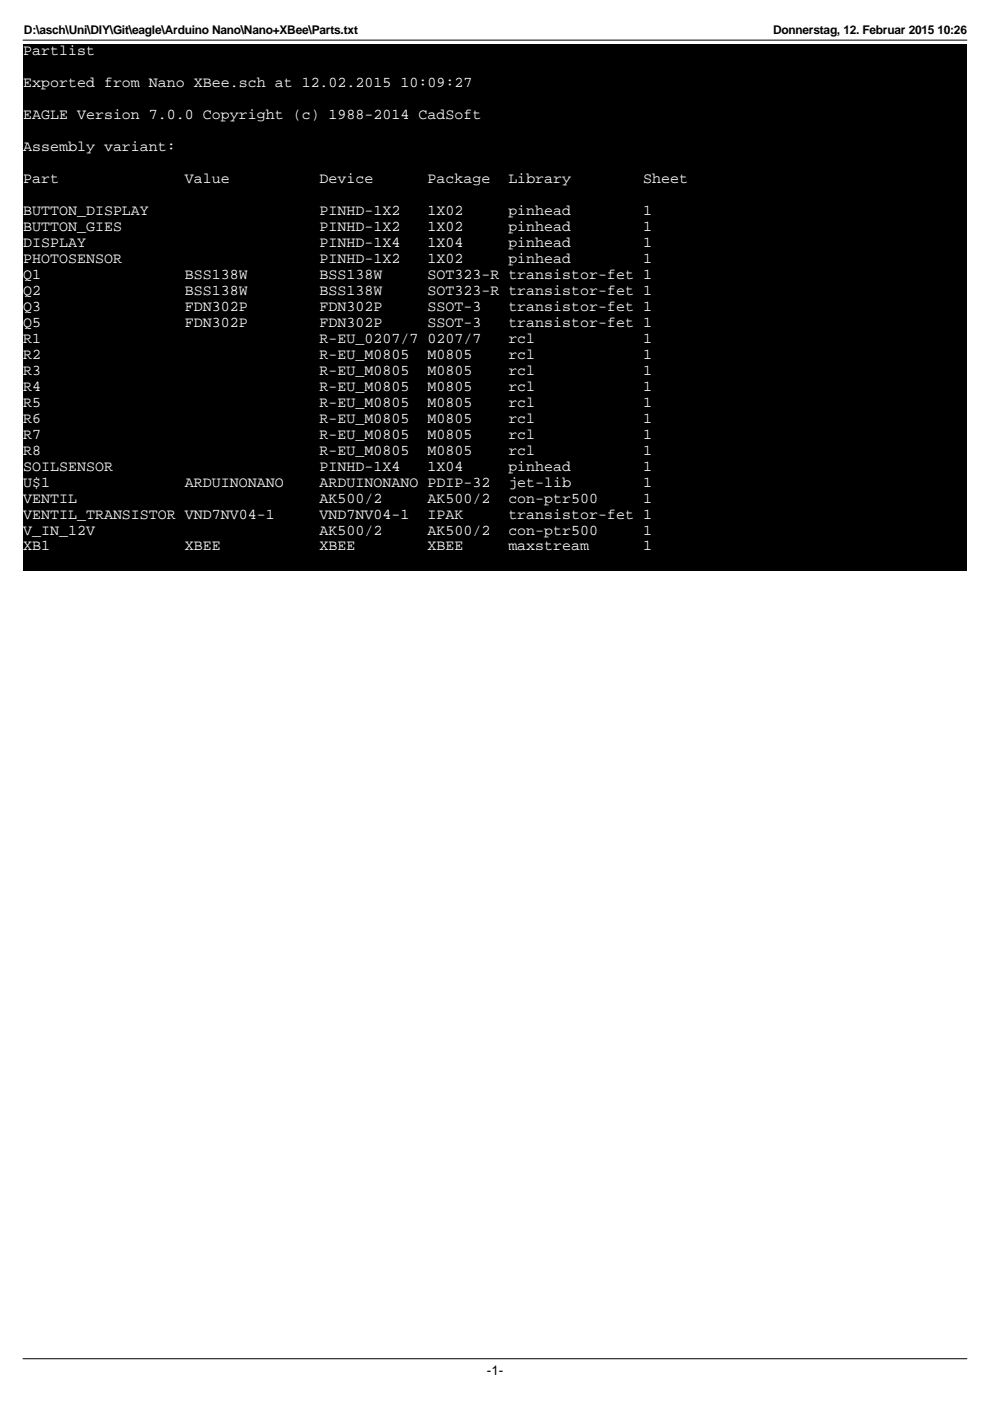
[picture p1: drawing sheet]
<svg xmlns="http://www.w3.org/2000/svg" width="210mm" height="297mm" viewBox="0 0 210 297" stroke-linecap="round" stroke-linejoin="round" font-family="sans-serif">
<defs><g id="words">
<g font-size="3.2" fill="#fff">
<text x="4.9" y="11.7">Partlist</text>
<text x="4.9" y="18.5">Exported from Nano XBee.sch at 12.02.2015 10:09:27</text>
<text x="4.9" y="25.3">EAGLE Version 7.0.0 Copyright (c) 1988-2014 CadSoft</text>
<text x="4.9" y="32">Assembly variant:</text>
<text x="4.9" y="38.8">Part</text>
<text x="39.2" y="38.8">Value</text>
<text x="67.8" y="38.8">Device</text>
<text x="90.6" y="38.8">Package</text>
<text x="107.8" y="38.8">Library</text>
<text x="136.4" y="38.8">Sheet</text>
<text x="4.9" y="45.6">BUTTON_DISPLAY</text>
<text x="67.8" y="45.6">PINHD-1X2</text>
<text x="90.6" y="45.6">1X02</text>
<text x="107.8" y="45.6">pinhead</text>
<text x="136.4" y="45.6">1</text>
<text x="4.9" y="49">BUTTON_GIES</text>
<text x="4.9" y="52.4">DISPLAY</text>
<text x="67.8" y="49">PINHD-1X2</text>
<text x="67.8" y="52.4">PINHD-1X4</text>
<text x="90.6" y="49">1X02</text>
<text x="90.6" y="52.4">1X04</text>
<text x="107.8" y="49">pinhead</text>
<text x="107.8" y="52.4">pinhead</text>
<text x="136.4" y="49">1</text>
<text x="136.4" y="52.4">1</text>
<text x="4.9" y="55.8">PHOTOSENSOR</text>
<text x="4.9" y="59.1">Q1</text>
<text x="39.2" y="59.1">BSS138W</text>
<text x="67.8" y="55.8">PINHD-1X2</text>
<text x="67.8" y="59.1">BSS138W</text>
<text x="90.6" y="55.8">1X02</text>
<text x="90.6" y="59.1">SOT323-R transistor-fet 1</text>
<text x="107.8" y="55.8">pinhead</text>
<text x="136.4" y="55.8">1</text>
<text x="4.9" y="62.5">Q2</text>
<text x="4.9" y="65.9">Q3</text>
<text x="39.2" y="62.5">BSS138W</text>
<text x="39.2" y="65.9">FDN302P</text>
<text x="67.8" y="62.5">BSS138W</text>
<text x="67.8" y="65.9">FDN302P</text>
<text x="90.6" y="62.5">SOT323-R transistor-fet 1</text>
<text x="90.6" y="65.9">SSOT-3</text>
<text x="107.8" y="65.9">transistor-fet 1</text>
<text x="4.9" y="69.3">Q5</text>
<text x="39.2" y="69.3">FDN302P</text>
<text x="67.8" y="69.3">FDN302P</text>
<text x="90.6" y="69.3">SSOT-3</text>
<text x="107.8" y="69.3">transistor-fet 1</text>
<text x="4.9" y="72.7">R1</text>
<text x="4.9" y="76.1">R2</text>
<text x="67.8" y="72.7">R-EU_0207/7 0207/7</text>
<text x="67.8" y="76.1">R-EU_M0805</text>
<text x="90.6" y="76.1">M0805</text>
<text x="107.8" y="72.7">rcl</text>
<text x="107.8" y="76.1">rcl</text>
<text x="136.4" y="72.7">1</text>
<text x="136.4" y="76.1">1</text>
<text x="4.9" y="79.5">R3</text>
<text x="4.9" y="82.8">R4</text>
<text x="67.8" y="79.5">R-EU_M0805</text>
<text x="67.8" y="82.8">R-EU_M0805</text>
<text x="90.6" y="79.5">M0805</text>
<text x="90.6" y="82.8">M0805</text>
<text x="107.8" y="79.5">rcl</text>
<text x="107.8" y="82.8">rcl</text>
<text x="136.4" y="79.5">1</text>
<text x="136.4" y="82.8">1</text>
<text x="4.9" y="86.2">R5</text>
<text x="4.9" y="89.6">R6</text>
<text x="67.8" y="86.2">R-EU_M0805</text>
<text x="67.8" y="89.6">R-EU_M0805</text>
<text x="90.6" y="86.2">M0805</text>
<text x="90.6" y="89.6">M0805</text>
<text x="107.8" y="86.2">rcl</text>
<text x="107.8" y="89.6">rcl</text>
<text x="136.4" y="86.2">1</text>
<text x="136.4" y="89.6">1</text>
<text x="4.9" y="93">R7</text>
<text x="67.8" y="93">R-EU_M0805</text>
<text x="90.6" y="93">M0805</text>
<text x="107.8" y="93">rcl</text>
<text x="136.4" y="93">1</text>
<text x="4.9" y="96.4">R8</text>
<text x="4.9" y="99.8">SOILSENSOR</text>
<text x="67.8" y="96.4">R-EU_M0805</text>
<text x="67.8" y="99.8">PINHD-1X4</text>
<text x="90.6" y="96.4">M0805</text>
<text x="90.6" y="99.8">1X04</text>
<text x="107.8" y="96.4">rcl</text>
<text x="107.8" y="99.8">pinhead</text>
<text x="136.4" y="96.4">1</text>
<text x="136.4" y="99.8">1</text>
<text x="4.9" y="103.2">U$1</text>
<text x="4.9" y="106.6">VENTIL</text>
<text x="39.2" y="103.2">ARDUINONANO</text>
<text x="67.8" y="103.2">ARDUINONANO PDIP-32</text>
<text x="67.8" y="106.6">AK500/2</text>
<text x="90.6" y="106.6">AK500/2</text>
<text x="107.8" y="103.2">jet-lib</text>
<text x="107.8" y="106.6">con-ptr500</text>
<text x="136.4" y="103.2">1</text>
<text x="136.4" y="106.6">1</text>
<text x="4.9" y="109.9">VENTIL_TRANSISTOR VND7NV04-1</text>
<text x="4.9" y="113.3">V_IN_12V</text>
<text x="67.8" y="109.9">VND7NV04-1</text>
<text x="67.8" y="113.3">AK500/2</text>
<text x="90.6" y="109.9">IPAK</text>
<text x="90.6" y="113.3">AK500/2</text>
<text x="107.8" y="109.9">transistor-fet 1</text>
<text x="107.8" y="113.3">con-ptr500</text>
<text x="136.4" y="113.3">1</text>
<text x="4.9" y="116.7">XB1</text>
<text x="39.2" y="116.7">XBEE</text>
<text x="67.8" y="116.7">XBEE</text>
<text x="90.6" y="116.7">XBEE</text>
<text x="107.8" y="116.7">maxstream</text>
<text x="136.4" y="116.7">1</text>
</g>
<text font-size="2.8" x="103.3" y="291.4">-1-</text>
<g font-size="2.5">
<text x="5.1" y="7.2">D:\asch\Uni\DIY\Git\eagle\Arduino Nano\Nano+XBee\Parts.txt</text>
<text x="163.9" y="7.2">Donnerstag, 12. Februar 2015 10:26</text>
</g>
</g></defs>
<path d="M4.9 8.5h200.1" fill="none" stroke="#000" stroke-width=".21"/>
<g fill="#000">
<path d="M4.9 9.2h15.3v3.4h-15.3zM4.9 12.6h1.9v3.4h-1.9zM4.9 16h95.3v3.4h-95.3zM6.8 12.6h198.2v3.4h-198.2zM20.2 9.2h1.9v3.4h-1.9zM22.1 9.2h182.9v3.4h-182.9zM100.2 16h1.9v3.4h-1.9zM102.1 16h102.9v3.4h-102.9zM4.9 19.4h1.9v3.4h-1.9zM4.9 22.8h97.2v3.4h-97.2zM4.9 26.2h1.9v3.3h-1.9zM4.9 29.5h34.3v3.4h-34.3z"/>
<path d="M4.9 32.9h1.9v3.4h-1.9zM4.9 36.3h141v3.4h-141zM6.8 19.4h198.2v3.4h-198.2zM6.8 26.2h198.2v3.3h-198.2zM6.8 32.9h198.2v3.4h-198.2zM39.2 29.5h1.9v3.4h-1.9zM41.1 29.5h163.9v3.4h-163.9zM102.1 22.8h1.9v3.4h-1.9zM104 22.8h101v3.4h-101zM145.9 36.3h1.9v3.4h-1.9zM147.8 36.3h57.2v3.4h-57.2zM4.9 39.7h1.9v3.4h-1.9z"/>
<path d="M4.9 43.1h133.4v3.4h-133.4zM4.9 46.5h133.4v3.4h-133.4zM4.9 49.9h133.4v3.4h-133.4zM4.9 53.3h133.4v3.3h-133.4zM6.8 39.7h198.2v3.4h-198.2zM138.3 43.1h1.9v3.4h-1.9zM138.3 46.5h1.9v3.4h-1.9zM138.3 49.9h1.9v3.4h-1.9zM138.3 53.3h1.9v3.3h-1.9zM140.2 43.1h64.8v3.4h-64.8zM140.2 46.5h64.8v3.4h-64.8zM140.2 49.9h64.8v3.4h-64.8z"/>
<path d="M140.2 53.3h64.8v3.3h-64.8zM4.9 56.6h133.4v3.4h-133.4zM4.9 60h133.4v3.4h-133.4zM4.9 63.4h133.4v3.4h-133.4zM4.9 66.8h133.4v3.4h-133.4zM4.9 70.2h133.4v3.4h-133.4zM4.9 73.6h133.4v3.4h-133.4zM138.3 56.6h1.9v3.4h-1.9zM138.3 60h1.9v3.4h-1.9zM138.3 63.4h1.9v3.4h-1.9zM138.3 66.8h1.9v3.4h-1.9zM138.3 70.2h1.9v3.4h-1.9z"/>
<path d="M138.3 73.6h1.9v3.4h-1.9zM140.2 56.6h64.8v3.4h-64.8zM140.2 60h64.8v3.4h-64.8zM140.2 63.4h64.8v3.4h-64.8zM140.2 66.8h64.8v3.4h-64.8zM140.2 70.2h64.8v3.4h-64.8zM140.2 73.6h64.8v3.4h-64.8zM4.9 77h133.4v3.3h-133.4zM4.9 80.3h133.4v3.4h-133.4zM4.9 83.7h133.4v3.4h-133.4zM4.9 87.1h133.4v3.4h-133.4zM4.9 90.5h133.4v3.4h-133.4z"/>
<path d="M4.9 93.9h133.4v3.4h-133.4zM138.3 77h1.9v3.3h-1.9zM138.3 80.3h1.9v3.4h-1.9zM138.3 83.7h1.9v3.4h-1.9zM138.3 87.1h1.9v3.4h-1.9zM138.3 90.5h1.9v3.4h-1.9zM138.3 93.9h1.9v3.4h-1.9zM140.2 77h64.8v3.3h-64.8zM140.2 80.3h64.8v3.4h-64.8zM140.2 83.7h64.8v3.4h-64.8zM140.2 87.1h64.8v3.4h-64.8zM140.2 90.5h64.8v3.4h-64.8z"/>
<path d="M140.2 93.9h64.8v3.4h-64.8zM4.9 97.3h133.4v3.4h-133.4zM4.9 100.7h133.4v3.4h-133.4zM4.9 104.1h133.4v3.3h-133.4zM4.9 107.4h133.4v3.4h-133.4zM4.9 110.8h133.4v3.4h-133.4zM4.9 114.2h133.4v3.4h-133.4zM138.3 97.3h1.9v3.4h-1.9zM138.3 100.7h1.9v3.4h-1.9zM138.3 104.1h1.9v3.3h-1.9zM138.3 107.4h1.9v3.4h-1.9zM138.3 110.8h1.9v3.4h-1.9z"/>
<path d="M138.3 114.2h1.9v3.4h-1.9zM140.2 97.3h64.8v3.4h-64.8zM140.2 100.7h64.8v3.4h-64.8zM140.2 104.1h64.8v3.3h-64.8zM140.2 107.4h64.8v3.4h-64.8zM140.2 110.8h64.8v3.4h-64.8zM140.2 114.2h64.8v3.4h-64.8zM4.9 117.6h1.9v3.4h-1.9zM6.8 117.6h198.2v3.4h-198.2z"/>
</g>
<path d="M103.3 288.9h3.4v3.2h-3.4z" fill="#fff"/>
<path d="M4.9 288.1h200.1" fill="none" stroke="#000" stroke-width=".21"/>
<use href="#words"/>
</svg>
